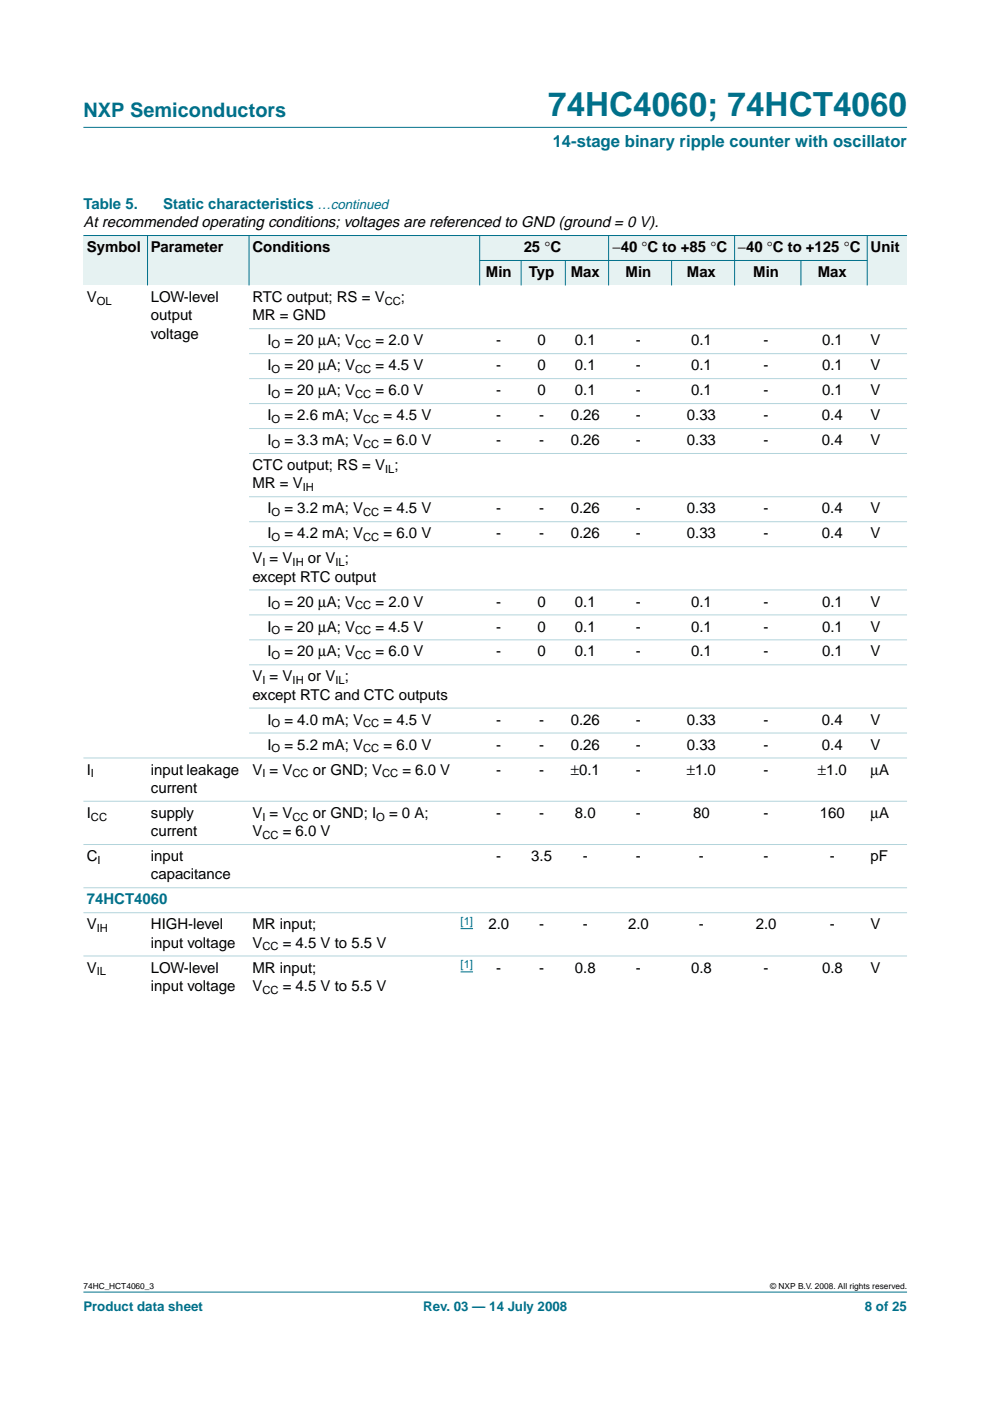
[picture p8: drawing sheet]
<svg xmlns="http://www.w3.org/2000/svg" width="210mm" height="297mm" viewBox="0 0 210 297" stroke-linecap="round" stroke-linejoin="round" font-family="sans-serif">
<defs><g id="words">
<text font-size="7.1" fill="#00708a" x="116.2" y="24.7">74HC4060; 74HCT4060</text>
<text font-size="4.2" fill="#00708a" x="17.7" y="24.9">NXP Semiconductors</text>
<text font-size="3.5" fill="#00708a" x="117.2" y="31.1">14-stage binary ripple counter with oscillator</text>
<g font-size="3.2" fill="#00708a">
<text x="17.7" y="44.3">Table 5.</text>
<text x="34.6" y="44.3">Static characteristics …continued</text>
<text x="18.4" y="191.8">74HCT4060</text>
</g>
<g font-size="3.2">
<text x="17.7" y="48.2">At recommended operating conditions; voltages are referenced to GND (ground = 0 V).</text>
<text x="18.4" y="53.5">Symbol</text>
<text x="32" y="53.5">Parameter</text>
<text x="53.5" y="53.5">Conditions</text>
<text x="111" y="53.5">25 °C</text>
<text x="129.9" y="53.5">−40 °C to +85 °C</text>
<text x="156.5" y="53.5">−40 °C to +125 °C</text>
<text x="184.6" y="53.5">Unit</text>
<text x="103" y="58.8">Min</text>
<text x="112.1" y="58.8">Typ</text>
<text x="121" y="58.8">Max</text>
<text x="132.6" y="58.8">Min</text>
<text x="145.6" y="58.8">Max</text>
<text x="159.7" y="58.8">Min</text>
<text x="173.4" y="58.8">Max</text>
<text x="18.4" y="64">V</text>
<text x="32" y="64">LOW-level</text>
<text x="53.5" y="64">RTC output; RS = V</text>
<text x="85" y="64">;</text>
<text x="32" y="67.9">output</text>
<text x="32" y="71.8">voltage</text>
<text x="53.5" y="67.9">MR = GND</text>
<text x="56.7" y="73.2">I</text>
<text x="60.3" y="73.2">= 20 µA; V</text>
<text x="79.6" y="73.2">= 2.0 V</text>
<text x="105.2" y="73.2">-</text>
<text x="113.9" y="73.2">0</text>
<text x="121.9" y="73.2">0.1</text>
<text x="134.8" y="73.2">-</text>
<text x="146.5" y="73.2">0.1</text>
<text x="161.9" y="73.2">-</text>
<text x="174.3" y="73.2">0.1</text>
<text x="184.6" y="73.2">V</text>
<text x="56.7" y="78.5">I</text>
<text x="56.7" y="83.8">I</text>
<text x="60.3" y="78.5">= 20 µA; V</text>
<text x="60.3" y="83.8">= 20 µA; V</text>
<text x="79.6" y="78.5">= 4.5 V</text>
<text x="79.6" y="83.8">= 6.0 V</text>
<text x="105.2" y="78.5">-</text>
<text x="105.2" y="83.8">-</text>
<text x="113.9" y="78.5">0</text>
<text x="113.9" y="83.8">0</text>
<text x="121.9" y="78.5">0.1</text>
<text x="121.9" y="83.8">0.1</text>
<text x="134.8" y="78.5">-</text>
<text x="134.8" y="83.8">-</text>
<text x="146.5" y="78.5">0.1</text>
<text x="146.5" y="83.8">0.1</text>
<text x="161.9" y="78.5">-</text>
<text x="161.9" y="83.8">-</text>
<text x="174.3" y="78.5">0.1</text>
<text x="174.3" y="83.8">0.1</text>
<text x="184.6" y="78.5">V</text>
<text x="184.6" y="83.8">V</text>
<text x="56.7" y="89.1">I</text>
<text x="60.3" y="89.1">= 2.6 mA; V</text>
<text x="81.3" y="89.1">= 4.5 V</text>
<text x="105.2" y="89.1">-</text>
<text x="114.3" y="89.1">-</text>
<text x="121" y="89.1">0.26</text>
<text x="134.8" y="89.1">-</text>
<text x="145.6" y="89.1">0.33</text>
<text x="161.9" y="89.1">-</text>
<text x="174.3" y="89.1">0.4</text>
<text x="184.6" y="89.1">V</text>
<text x="56.7" y="94.4">I</text>
<text x="60.3" y="94.4">= 3.3 mA; V</text>
<text x="81.3" y="94.4">= 6.0 V</text>
<text x="105.2" y="94.4">-</text>
<text x="114.3" y="94.4">-</text>
<text x="121" y="94.4">0.26</text>
<text x="134.8" y="94.4">-</text>
<text x="145.6" y="94.4">0.33</text>
<text x="161.9" y="94.4">-</text>
<text x="174.3" y="94.4">0.4</text>
<text x="184.6" y="94.4">V</text>
<text x="53.5" y="99.7">CTC output; RS = V ;</text>
<text x="53.5" y="103.6">MR = V</text>
<text x="56.7" y="108.8">I</text>
<text x="60.3" y="108.8">= 3.2 mA; V</text>
<text x="81.3" y="108.8">= 4.5 V</text>
<text x="105.2" y="108.8">-</text>
<text x="114.3" y="108.8">-</text>
<text x="121" y="108.8">0.26</text>
<text x="134.8" y="108.8">-</text>
<text x="145.6" y="108.8">0.33</text>
<text x="161.9" y="108.8">-</text>
<text x="174.3" y="108.8">0.4</text>
<text x="184.6" y="108.8">V</text>
<text x="53.5" y="119.4">V = V</text>
<text x="56.7" y="114.1">I</text>
<text x="60.3" y="114.1">= 4.2 mA; V</text>
<text x="65.3" y="119.4">or V ;</text>
<text x="81.3" y="114.1">= 6.0 V</text>
<text x="105.2" y="114.1">-</text>
<text x="114.3" y="114.1">-</text>
<text x="121" y="114.1">0.26</text>
<text x="134.8" y="114.1">-</text>
<text x="145.6" y="114.1">0.33</text>
<text x="161.9" y="114.1">-</text>
<text x="174.3" y="114.1">0.4</text>
<text x="184.6" y="114.1">V</text>
<text x="53.5" y="123.3">except RTC output</text>
<text x="56.7" y="128.6">I</text>
<text x="60.3" y="128.6">= 20 µA; V</text>
<text x="79.6" y="128.6">= 2.0 V</text>
<text x="105.2" y="128.6">-</text>
<text x="113.9" y="128.6">0</text>
<text x="121.9" y="128.6">0.1</text>
<text x="134.8" y="128.6">-</text>
<text x="146.5" y="128.6">0.1</text>
<text x="161.9" y="128.6">-</text>
<text x="174.3" y="128.6">0.1</text>
<text x="184.6" y="128.6">V</text>
<text x="56.7" y="133.9">I</text>
<text x="60.3" y="133.9">= 20 µA; V</text>
<text x="79.6" y="133.9">= 4.5 V</text>
<text x="105.2" y="133.9">-</text>
<text x="113.9" y="133.9">0</text>
<text x="121.9" y="133.9">0.1</text>
<text x="134.8" y="133.9">-</text>
<text x="146.5" y="133.9">0.1</text>
<text x="161.9" y="133.9">-</text>
<text x="174.3" y="133.9">0.1</text>
<text x="184.6" y="133.9">V</text>
<text x="56.7" y="139.2">I</text>
<text x="60.3" y="139.2">= 20 µA; V</text>
<text x="79.6" y="139.2">= 6.0 V</text>
<text x="105.2" y="139.2">-</text>
<text x="113.9" y="139.2">0</text>
<text x="121.9" y="139.2">0.1</text>
<text x="134.8" y="139.2">-</text>
<text x="146.5" y="139.2">0.1</text>
<text x="161.9" y="139.2">-</text>
<text x="174.3" y="139.2">0.1</text>
<text x="184.6" y="139.2">V</text>
<text x="53.5" y="144.5">V = V</text>
<text x="53.5" y="148.4">except RTC and CTC outputs</text>
<text x="65.3" y="144.5">or V ;</text>
<text x="56.7" y="153.7">I</text>
<text x="60.3" y="153.7">= 4.0 mA; V</text>
<text x="81.3" y="153.7">= 4.5 V</text>
<text x="105.2" y="153.7">-</text>
<text x="114.3" y="153.7">-</text>
<text x="121" y="153.7">0.26</text>
<text x="134.8" y="153.7">-</text>
<text x="145.6" y="153.7">0.33</text>
<text x="161.9" y="153.7">-</text>
<text x="174.3" y="153.7">0.4</text>
<text x="184.6" y="153.7">V</text>
<text x="56.7" y="158.9">I</text>
<text x="60.3" y="158.9">= 5.2 mA; V</text>
<text x="81.3" y="158.9">= 6.0 V</text>
<text x="105.2" y="158.9">-</text>
<text x="114.3" y="158.9">-</text>
<text x="121" y="158.9">0.26</text>
<text x="134.8" y="158.9">-</text>
<text x="145.6" y="158.9">0.33</text>
<text x="161.9" y="158.9">-</text>
<text x="174.3" y="158.9">0.4</text>
<text x="184.6" y="158.9">V</text>
<text x="18.4" y="164.2">I</text>
<text x="32" y="164.2">input leakage</text>
<text x="53.5" y="164.2">V = V</text>
<text x="66.4" y="164.2">or GND; V</text>
<text x="85.3" y="164.2">= 6.0 V</text>
<text x="105.2" y="164.2">-</text>
<text x="114.3" y="164.2">-</text>
<text x="121" y="164.2">±0.1</text>
<text x="134.8" y="164.2">-</text>
<text x="145.6" y="164.2">±1.0</text>
<text x="161.9" y="164.2">-</text>
<text x="173.4" y="164.2">±1.0</text>
<text x="184.6" y="164.2">µA</text>
<text x="18.4" y="173.4">I</text>
<text x="32" y="168.1">current</text>
<text x="32" y="173.4">supply</text>
<text x="53.5" y="173.4">V = V</text>
<text x="66.4" y="173.4">or GND; I</text>
<text x="82.5" y="173.4">= 0 A;</text>
<text x="105.2" y="173.4">-</text>
<text x="114.3" y="173.4">-</text>
<text x="121.9" y="173.4">8.0</text>
<text x="134.8" y="173.4">-</text>
<text x="147" y="173.4">80</text>
<text x="161.9" y="173.4">-</text>
<text x="173.8" y="173.4">160</text>
<text x="184.6" y="173.4">µA</text>
<text x="32" y="177.3">current</text>
<text x="53.5" y="177.3">V</text>
<text x="60" y="177.3">= 6.0 V</text>
<text x="18.4" y="182.6">C</text>
<text x="32" y="182.6">input</text>
<text x="105.2" y="182.6">-</text>
<text x="112.6" y="182.6">3.5</text>
<text x="123.6" y="182.6">-</text>
<text x="134.8" y="182.6">-</text>
<text x="148.2" y="182.6">-</text>
<text x="161.9" y="182.6">-</text>
<text x="176" y="182.6">-</text>
<text x="184.6" y="182.6">pF</text>
<text x="32" y="186.5">capacitance</text>
<text x="18.4" y="197">V</text>
<text x="32" y="197">HIGH-level</text>
<text x="53.5" y="197">MR input;</text>
<text x="103.5" y="197">2.0</text>
<text x="114.3" y="197">-</text>
<text x="123.6" y="197">-</text>
<text x="133.2" y="197">2.0</text>
<text x="148.2" y="197">-</text>
<text x="160.2" y="197">2.0</text>
<text x="176" y="197">-</text>
<text x="184.6" y="197">V</text>
<text x="32" y="200.9">input voltage</text>
<text x="53.5" y="200.9">V</text>
<text x="60" y="200.9">= 4.5 V to 5.5 V</text>
<text x="18.4" y="206.2">V</text>
<text x="32" y="206.2">LOW-level</text>
<text x="53.5" y="206.2">MR input;</text>
<text x="105.2" y="206.2">-</text>
<text x="114.3" y="206.2">-</text>
<text x="121.9" y="206.2">0.8</text>
<text x="134.8" y="206.2">-</text>
<text x="146.5" y="206.2">0.8</text>
<text x="161.9" y="206.2">-</text>
<text x="174.3" y="206.2">0.8</text>
<text x="184.6" y="206.2">V</text>
<text x="32" y="210.1">input voltage</text>
<text x="53.5" y="210.1">V</text>
<text x="60" y="210.1">= 4.5 V to 5.5 V</text>
</g>
<g font-size="2.8" fill="#00708a">
<text x="17.7" y="278">Product data sheet</text>
<text x="89.7" y="278">Rev. 03 — 14 July 2008</text>
<text x="183.4" y="278">8 of 25</text>
</g>
<g font-size="2.4">
<text x="20.5" y="64.6">OL</text>
<text x="81.6" y="64.6">CC</text>
<text x="57.6" y="73.8">O</text>
<text x="75.3" y="73.8">CC</text>
<text x="57.6" y="79.1">O</text>
<text x="75.3" y="79.1">CC</text>
<text x="57.6" y="84.4">O</text>
<text x="57.6" y="89.7">O</text>
<text x="75.3" y="84.4">CC</text>
<text x="77" y="89.7">CC</text>
<text x="57.6" y="95">O</text>
<text x="77" y="95">CC</text>
<text x="81.7" y="100.2">IL</text>
<text x="64.2" y="104.1">IH</text>
<text x="57.6" y="109.4">O</text>
<text x="77" y="109.4">CC</text>
<text x="57.6" y="114.7">O</text>
<text x="77" y="114.7">CC</text>
<text x="55.6" y="120">I</text>
<text x="62" y="120">IH</text>
<text x="71.1" y="120">IL</text>
<text x="57.6" y="129.2">O</text>
<text x="75.3" y="129.2">CC</text>
<text x="57.6" y="134.5">O</text>
<text x="75.3" y="134.5">CC</text>
<text x="57.6" y="139.8">O</text>
<text x="75.3" y="139.8">CC</text>
<text x="55.6" y="145.1">I</text>
<text x="62" y="145.1">IH</text>
<text x="71.1" y="145.1">IL</text>
<text x="57.6" y="154.2">O</text>
<text x="77" y="154.2">CC</text>
<text x="57.6" y="159.5">O</text>
<text x="77" y="159.5">CC</text>
<text x="19.3" y="164.8">I</text>
<text x="55.6" y="164.8">I</text>
<text x="62" y="164.8">CC</text>
<text x="81" y="164.8">CC</text>
<text x="19.3" y="174">CC</text>
<text x="55.6" y="174">I</text>
<text x="62" y="174">CC</text>
<text x="79.8" y="174">O</text>
<text x="55.6" y="177.9">CC</text>
<text x="20.7" y="183.2">I</text>
<text x="20.5" y="197.6">IH</text>
<text x="55.6" y="201.5">CC</text>
<text x="20.5" y="206.8">IL</text>
<text x="55.6" y="210.7">CC</text>
</g>
<g font-size="2.4" fill="#00f">
<text x="97.6" y="196.1">[1]</text>
<text x="97.6" y="205.3">[1]</text>
</g>
<g font-size="1.8">
<text x="17.7" y="273.4">74HC_HCT4060_3</text>
<text x="163.3" y="273.4">© NXP B.V. 2008. All rights reserved.</text>
</g>
</g></defs>
<g fill="#00708a" stroke="#00708a" stroke-width=".21">
<path d="M17.7 273.9h174.6z"/>
<path d="M17.7 27h174.6z"/>
</g>
<path d="M97.6 196.9h2.7M97.6 206.1h2.7" fill="none" stroke="#00f" stroke-width=".21"/>
<g fill="#e6f2f2">
<path d="M17.7 49.9h13.6v10.6h-13.6z" fill-rule="evenodd"/>
<path d="M31.3 49.9h21.5v10.6h-21.5z" fill-rule="evenodd"/>
<path d="M52.8 49.9h48.9v10.6h-48.9z" fill-rule="evenodd"/>
<path d="M101.7 49.9h27.3v5.3h-27.3z" fill-rule="evenodd"/>
<path d="M129 49.9h26.8v5.3h-26.8z" fill-rule="evenodd"/>
<path d="M155.8 49.9h28.1v5.3h-28.1z" fill-rule="evenodd"/>
<path d="M183.9 49.9h8.4v10.6h-8.4z" fill-rule="evenodd"/>
<path d="M101.7 55.2h8.8v5.3h-8.8z" fill-rule="evenodd"/>
<path d="M110.5 55.2h9.4v5.3h-9.4z" fill-rule="evenodd"/>
<path d="M119.9 55.2h9.1v5.3h-9.1z" fill-rule="evenodd"/>
<path d="M129 55.2h13.4v5.3h-13.4z" fill-rule="evenodd"/>
<path d="M142.4 55.2h13.4v5.3h-13.4z" fill-rule="evenodd"/>
<path d="M155.8 55.2h14v5.3h-14z" fill-rule="evenodd"/>
<path d="M169.8 55.2h14.1v5.3h-14.1z" fill-rule="evenodd"/>
</g>
<g fill="#00708a" stroke="#00708a" stroke-width=".21">
<path d="M31.3 49.9v10.6z"/>
<path d="M52.8 49.9v10.6z"/>
<path d="M101.7 49.9v10.6z"/>
<path d="M110.5 55.2v5.3z"/>
<path d="M119.9 55.2v5.3z"/>
<path d="M129 49.9v10.6z"/>
<path d="M142.4 55.2v5.3z"/>
<path d="M155.8 49.9v10.6z"/>
<path d="M169.8 55.2v5.3z"/>
<path d="M183.9 49.9v10.6z"/>
<path d="M17.7 49.9h174.6z"/>
<path d="M101.7 55.2h82.2z"/>
</g>
<g fill="#b3d4db" stroke="#b3d4db" stroke-width=".21">
<path d="M52.8 69.7h139.5z"/>
<path d="M52.8 75h139.5z"/>
<path d="M52.8 80.3h139.5z"/>
<path d="M52.8 85.6h139.5z"/>
<path d="M52.8 90.9h139.5z"/>
<path d="M52.8 96.1h139.5z"/>
<path d="M52.8 105.3h139.5z"/>
<path d="M52.8 110.6h139.5z"/>
<path d="M52.8 115.9h139.5z"/>
<path d="M52.8 125.1h139.5z"/>
<path d="M52.8 130.4h139.5z"/>
<path d="M52.8 135.7h139.5z"/>
<path d="M52.8 141h139.5z"/>
<path d="M52.8 150.1h139.5z"/>
<path d="M52.8 155.4h139.5z"/>
<path d="M17.7 160.7h174.6z"/>
<path d="M17.7 169.9h174.6z"/>
<path d="M17.7 179.1h174.6z"/>
<path d="M17.7 188.2h174.6z"/>
<path d="M17.7 193.5h174.6z"/>
<path d="M17.7 202.7h174.6z"/>
</g>
<use href="#words"/>
</svg>
